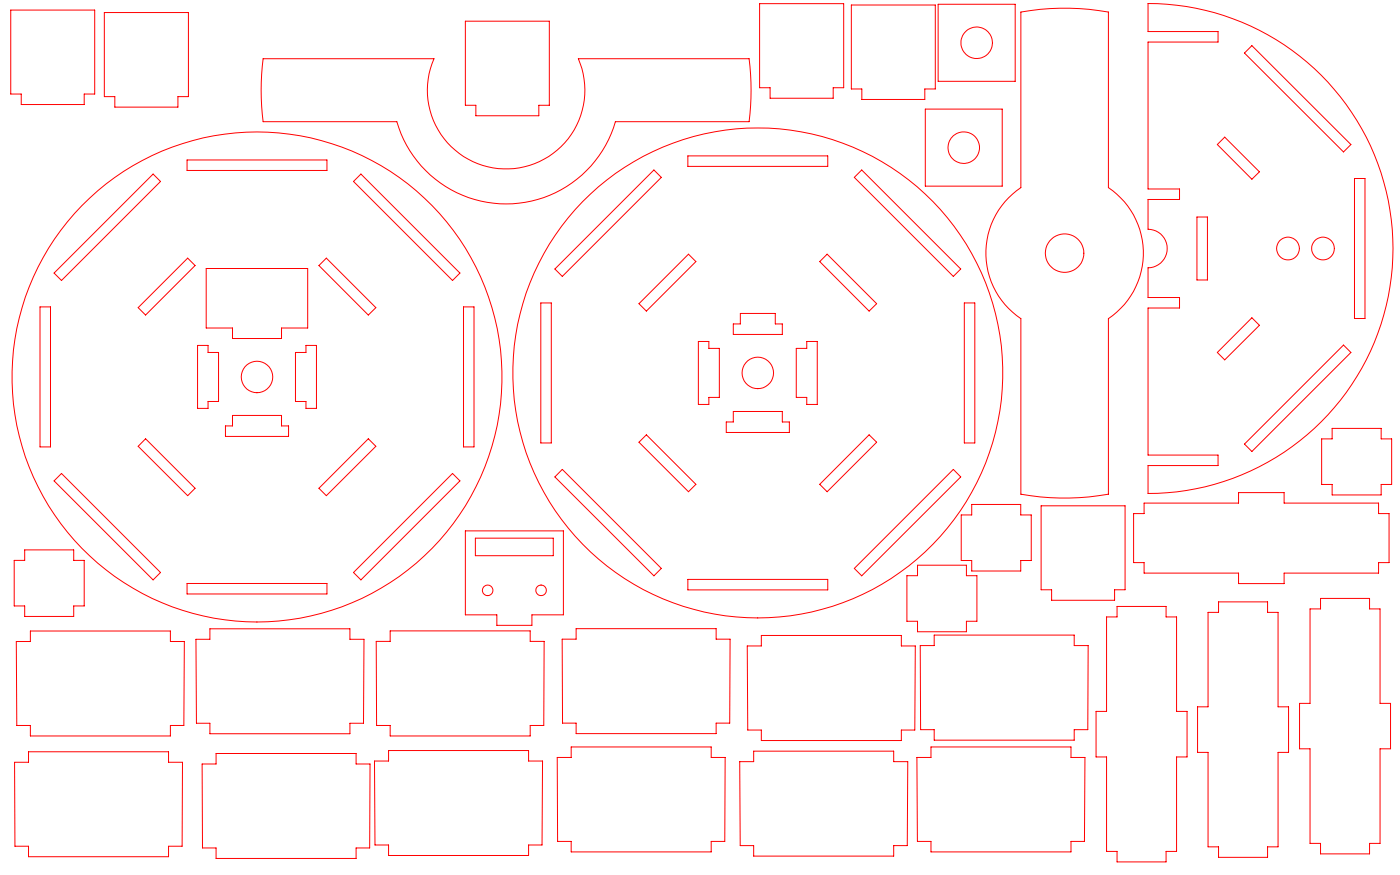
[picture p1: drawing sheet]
<svg xmlns="http://www.w3.org/2000/svg" width="400mm" height="250mm" viewBox="0 0 400 250" stroke-linecap="round" stroke-linejoin="round" font-family="sans-serif">
<!-- layer: Capa 1 -->
<g fill="none" stroke="#f00" stroke-width=".29">
<path d="M3.1 2.9h24v24h-3v3h-18v-3h-3zM29.8 3.6h24v24h-3v3h-18v-3h-3zM75.2 16.8h48.8a22.5 22.5 0 0 0 20.6 31.5 22.5 22.5 0 0 0 20.6-31.5h48.8a72 72 0 0 1 0 18h-38.2a32.5 32.5 0 0 1-31.2 23.5 32.5 32.5 0 0 1-31.2-23.5h-38.2a72 72 0 0 1 0-18zM133 6.1h24v24h-3v3h-18v-3h-3zM217 1h24.1v24.1h-3v3h-18.1v-3h-3zM243.2 1.4h24v24h-3v3h-18v-3h-3zM268 1.2h22.1v22h-22.1zM291.7 3.4a71.2 71.2 0 0 1 25 0v50.2a22.5 22.5 0 0 1 0 37.4v50.2a71.2 71.2 0 0 1-25 0v-50.2a22.5 22.5 0 0 1 0-37.4zM328 1a70 70 0 0 1 70 70 70 70 0 0 1-70 70v-8h20v-3h-20v-42h9v-3h-9v-8.5a5.5 5.5 0 0 0 5.5-5.5 5.5 5.5 0 0 0-5.5-5.5v-8.5h9v-3h-9v-42h20v-3h-20zM357.7 13l28.3 28.3-2.1 2.1-28.3-28.2zM264.4 31.2h21.9v22h-21.9zM349.9 39.2l9.9 9.9-2.1 2.1-9.9-9.9z"/>
<path d="M43.7 49.7l2.2 2.1-28.3 28.3-2.1-2.1zM53.4 45.7h40v3h-40zM101 51.8l2.1-2.1 28.3 28.3-2.1 2.1zM186.8 48.6l2.1 2.1-28.2 28.3-2.2-2.1zM196.5 44.5h40v3h-40zM246.2 48.6l28.3 28.3-2.1 2.1-28.3-28.3zM387 51h3v40h-3zM53.6 73.8l2.1 2.1-14.1 14.1-2.1-2.1zM58.9 76.7h29v17h-7.5v3h-14v-3h-7.5zM93.2 73.8l14.2 14.1-2.2 2.1-14.1-14.1zM196.7 72.6l2.1 2.1-14.1 14.2-2.1-2.1zM236.3 72.6l14.2 14.2-2.2 2.1-14.1-14.2z"/>
<path d="M342 62h3v18h-3zM11.4 87.7h3v40h-3zM56.4 98.7h3v2h3v14h-3v2h-3zM132.4 87.7h3v40h-3zM154.5 86.6h3v40h-3zM199.5 97.6h3v1.9h3v14h-3v2.1h-3zM211.5 89.6h10v3h2v3h-14v-3h2zM227.5 99.5h3v-1.9h3v18h-3v-2.1h-3zM275.5 86.6h3v40h-3zM357.7 90.8l2.1 2.1-9.9 9.9-2.1-2.1zM383.9 98.6l2.1 2.1-28.3 28.3-2.1-2.1zM66.4 118.7h14v3h2v3h-18v-3h2z"/>
<path d="M84.4 100.7h3v-2h3v18h-3v-2h-3zM209.5 117.6h14v3h2v3h-18v-3h2zM15.5 137.4l2.1-2.1 28.3 28.3-2.2 2.1zM41.6 125.4l14.1 14.1-2.1 2.1-14.1-14.1zM105.2 125.4l2.2 2.1-14.2 14.1-2.1-2.1zM160.7 134.1l28.2 28.3-2.1 2.1-28.3-28.2zM184.7 124.2l14.1 14.2-2.1 2.1-14.1-14.1zM248.3 124.2l2.2 2.2-14.2 14.1-2.1-2.1zM377.6 125.4h3v-3h14v3h3v13h-3v3h-14v-3h-3zM133 151.7h28v24h-9v3h-10v-3h-9zM135.8 153.8h22.3v5h-22.3zM277.6 144.1h14v3h3v13h-3v3h-14v-3h-3v-13h3z"/>
<path d="M297.5 144.5h24v24h-3v3h-18v-3h-3zM323.9 146.7h3v-3h27v-3h13v3h27v3h3v14h-3v3h-27v3h-13v-3h-27v-3h-3zM4.1 160.1h3v-3h14v3h3v13h-3v3h-14v-3h-3zM53.4 166.7h40v3h-40zM101 163.6l28.3-28.3 2.1 2.1-28.3 28.3zM196.5 165.5h40v3h-40zM244.1 162.4l28.3-28.3 2.1 2.2-28.3 28.2zM259.1 164.5h3v-3h14v3h3v13h-3v3h-14v-3h-3zM319.2 173.3h14v3h3v27h3v13h-3v27h-3v3h-14v-3h-3v-27h-3v-13h3v-27h3zM348.2 172h14v3h3v27h3v13h-3v27h-3v3h-14v-3h-3v-27h-3v-13h3v-27h3zM377.3 171h14v3h3v27h3v12.9h-3v27.1h-3v3h-14v-3h-3v-27.1h-3v-12.9h3v-27h3zM4.7 183.3h4v-3h40v3h4l-.2 24h-3.8v3h-40v-3h-3.9z"/>
<path d="M56 182.7h4v-3h40v3h4l-.1 23.9h-3.9v3h-40v-3h-3.9zM107.5 183.3h4v-3h40v3h4l-.1 24h-3.9v3h-40v-3h-3.9zM160.6 182.6h4v-3h40v3h4l-.1 24h-3.9v3h-40v-3h-3.9zM213.5 184.6h4v-3h40v3h4l-.1 24h-3.9v3h-40v-3h-3.9zM262.9 184.5h4v-3h40v3h4l-.1 24h-3.9v3h-40v-3h-3.9zM4.2 217.8h3.9v-3h40.1v3h3.9l-.1 24h-3.8v3h-40.1v-3h-3.8zM57.7 218.3h4v-3h40v3h4l-.1 24h-3.9v3h-40v-3h-3.8zM107 217.4h4v-3h40v3h4l-.1 24h-3.9v3h-40v-3h-3.9zM159.2 216.4h4v-3h40v3h4l-.1 24h-3.9v3h-40v-3h-3.9zM211.3 217.6h4v-3h40v3h4.1l-.2 24h-3.9v3h-40v-3h-3.8zM262 216.4h4v-3h40v3h4l-.2 24h-3.8v3h-40v-3h-3.9z"/>
<circle cx="279.1" cy="12.2" r="4.5"/>
<circle cx="275.4" cy="42.2" r="4.5"/>
<circle cx="304.2" cy="72.3" r="5.5"/>
<circle cx="368" cy="71" r="3.3"/>
<circle cx="378" cy="71" r="3.3"/>
<circle cx="73.4" cy="107.7" r="70"/>
<circle cx="73.4" cy="107.7" r="4.5"/>
<circle cx="216.5" cy="106.6" r="70"/>
<circle cx="216.5" cy="106.5" r="4.5"/>
<circle cx="139.3" cy="168.7" r="1.49"/>
<circle cx="154.6" cy="168.7" r="1.51"/>
</g>
</svg>
